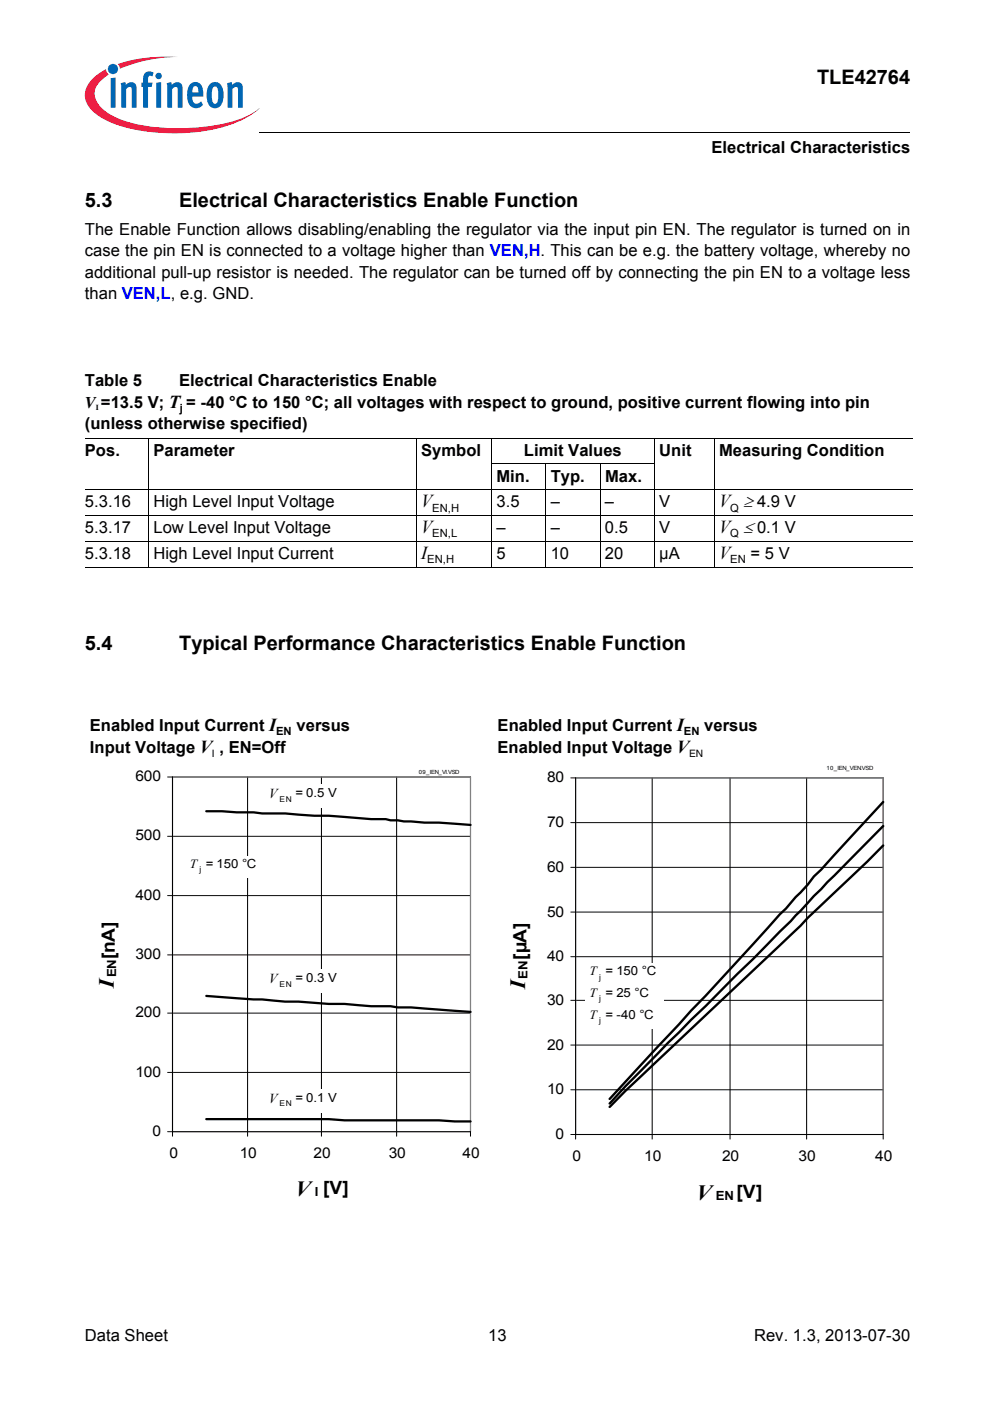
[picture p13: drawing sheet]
<svg xmlns="http://www.w3.org/2000/svg" width="210mm" height="297mm" viewBox="0 0 210 297" stroke-linecap="round" stroke-linejoin="round" font-family="sans-serif">
<defs><g id="words">
<g font-size="4.6">
<text x="24.1" y="209.4" transform="rotate(-90 24.1 209.4)">I</text>
<text x="111.4" y="209.7" transform="rotate(-90 111.4 209.7)">I</text>
<text x="62.6" y="253.7">V</text>
<text x="147.7" y="254.4">V</text>
</g>
<g font-size="4.2">
<text x="173.2" y="17.8">TLE42764</text>
<text x="18" y="43.8">5.3</text>
<text x="38" y="43.8">Electrical Characteristics Enable Function</text>
<text x="18" y="137.9">5.4</text>
<text x="38" y="137.9">Typical Performance Characteristics Enable Function</text>
</g>
<g font-size="3.9">
<text x="89.3" y="107.6">V</text>
<text x="152.5" y="107.6">V ≥ 4.9 V</text>
<text x="89.3" y="113">V</text>
<text x="152.5" y="113">V ≤ 0.1 V</text>
<text x="89.3" y="118.5">I</text>
<text x="152.5" y="118.5">V</text>
<text x="24.4" y="203.4" transform="rotate(-90 24.4 203.4)">[nA]</text>
<text x="111.6" y="203.6" transform="rotate(-90 111.6 203.6)">[µA]</text>
<text x="68.5" y="253.2">[V]</text>
<text x="156.2" y="253.9">[V]</text>
</g>
<g font-size="3.5">
<text x="150.9" y="32.5">Electrical Characteristics</text>
<text x="18" y="49.7">The Enable Function allows disabling/enabling the regulator via the input pin EN. The regulator is turned on in</text>
<text x="18" y="54.3">case the pin EN is connected to a voltage higher than VEN,H. This can be e.g. the battery voltage, whereby no</text>
<text x="18" y="58.9">additional pull-up resistor is needed. The regulator can be turned off by connecting the pin EN to a voltage less</text>
<text x="18" y="63.5">than VEN,L, e.g. GND.</text>
<text x="18" y="81.8">Table 5</text>
<text x="38" y="81.8">Electrical Characteristics Enable</text>
<text x="18" y="86.4">V =13.5 V; T = -40 °C to 150 °C; all voltages with respect to ground, positive current flowing into pin</text>
<text x="18" y="91">(unless otherwise specified)</text>
<text x="18" y="96.6">Pos.</text>
<text x="32.5" y="96.6">Parameter</text>
<text x="89.3" y="96.6">Symbol</text>
<text x="111.1" y="96.6">Limit Values</text>
<text x="139.8" y="96.6">Unit</text>
<text x="152.5" y="96.6">Measuring Condition</text>
<text x="18" y="107.6">5.3.16</text>
<text x="32.5" y="107.6">High Level Input Voltage</text>
<text x="105.3" y="107.6">3.5</text>
<text x="105.3" y="102.1">Min.</text>
<text x="116.8" y="107.6">–</text>
<text x="116.8" y="102.1">Typ.</text>
<text x="128.3" y="107.6">–</text>
<text x="128.3" y="102.1">Max.</text>
<text x="139.8" y="107.6">V</text>
<text x="18" y="113">5.3.17</text>
<text x="32.6" y="113">Low Level Input Voltage</text>
<text x="105.3" y="113">–</text>
<text x="116.8" y="113">–</text>
<text x="128.3" y="113">0.5</text>
<text x="139.8" y="113">V</text>
<text x="18" y="118.5">5.3.18</text>
<text x="32.5" y="118.5">High Level Input Current</text>
<text x="105.3" y="118.5">5</text>
<text x="116.8" y="118.5">10</text>
<text x="128.3" y="118.5">20</text>
<text x="139.8" y="118.5">µA</text>
<text x="159.1" y="118.5">= 5 V</text>
<text x="19" y="155">Enabled Input Current I</text>
<text x="62.9" y="155">versus</text>
<text x="105.5" y="155">Enabled Input Current I</text>
<text x="149.3" y="155">versus</text>
<text x="19" y="159.6">Input Voltage V , EN=Off</text>
<text x="105.5" y="159.6">Enabled Input Voltage V</text>
<text x="18" y="284.4">Data Sheet</text>
<text x="103.5" y="284.4">13</text>
<text x="159.9" y="284.4">Rev. 1.3, 2013-07-30</text>
</g>
<g font-size="3.2">
<text x="116" y="165.9">80</text>
<text x="116" y="175.4">70</text>
<text x="116" y="184.8">60</text>
<text x="116" y="194.3">50</text>
<text x="116" y="203.8">40</text>
<text x="116" y="213.1">30</text>
<text x="116" y="222.5">20</text>
<text x="116" y="232">10</text>
<text x="117.8" y="241.5">0</text>
<text x="121.4" y="246.1">0</text>
<text x="136.6" y="246.1">10</text>
<text x="153.1" y="246.1">20</text>
<text x="169.3" y="246.1">30</text>
<text x="185.6" y="246.1">40</text>
</g>
<g font-size="3.1">
<text x="28.7" y="165.6">600</text>
<text x="28.7" y="178.2">500</text>
<text x="28.7" y="190.8">400</text>
<text x="28.7" y="203.4">300</text>
<text x="28.7" y="215.7">200</text>
<text x="28.7" y="228.3">100</text>
<text x="32.3" y="240.8">0</text>
<text x="35.9" y="245.4">0</text>
<text x="50.8" y="245.4">10</text>
<text x="66.5" y="245.4">20</text>
<text x="82.4" y="245.4">30</text>
<text x="98.1" y="245.4">40</text>
</g>
<g font-size="2.9">
<text x="57" y="169.3">V</text>
<text x="57" y="208.4">V</text>
<text x="57" y="233.8">V</text>
</g>
<g font-size="2.7">
<text x="62.6" y="169">= 0.5 V</text>
<text x="40.3" y="184">T = 150 °C</text>
<text x="24.6" y="207.2" transform="rotate(-90 24.6 207.2)">EN</text>
<text x="62.6" y="208.2">= 0.3 V</text>
<text x="111.9" y="207.5" transform="rotate(-90 111.9 207.5)">EN</text>
<text x="125" y="206.7">T = 150 °C</text>
<text x="125" y="216">T = -40 °C</text>
<text x="125" y="211.3">T = 25 °C</text>
<text x="62.6" y="233.6">= 0.1 V</text>
<text x="66.7" y="253.7">I</text>
<text x="151.8" y="254.4">EN</text>
</g>
<g font-size="2.4">
<text x="38.2" y="87.3">j</text>
<text x="91.6" y="108.5">EN,H</text>
<text x="91.6" y="113.9">EN,L</text>
<text x="154.8" y="108.5">Q</text>
<text x="154.8" y="113.9">Q</text>
<text x="90.6" y="119.4">EN,H</text>
<text x="154.8" y="119.4">EN</text>
<text x="58.5" y="155.9">EN</text>
<text x="145" y="155.9">EN</text>
</g>
<g font-size="2.2">
<text x="44.9" y="160.4">I</text>
<text x="146.1" y="160.4">EN</text>
</g>
<g font-size="1.7">
<text x="59.3" y="170">EN</text>
<text x="42.3" y="185">j</text>
<text x="59.3" y="209.2">EN</text>
<text x="127.1" y="207.7">j</text>
<text x="127.1" y="212.3">j</text>
<text x="127.1" y="216.9">j</text>
<text x="59.3" y="234.5">EN</text>
</g>
<text font-size="1.6" x="20.3" y="87">I</text>
<g font-size="1.2">
<text x="88.8" y="164.2">09_IEN_VI.VSD</text>
<text x="175.3" y="163.2">10_IEN_VEN.VSD</text>
</g>
</g></defs>
<circle cx="24" cy="14.6" r="1.09" fill="#0166b3"/>
<g fill="#ed1a40">
<path d="M25 13.6l.8-.3a32.5 32.5 0 0 1 12-1.2 31.8 31.8 0 0 0-11.7 2.2l-.7 .3z"/>
<path d="M19.4 16.9a11.2 11.2 0 0 1 3.1-2.2l.1 .6 .5 .5a5 5 0 0 0-3 4.3 6 6 0 0 0 3.4 4.2 31.6 31.6 0 0 0 15.9 2.9 31.7 31.7 0 0 0 14-3.1l1.6-1.2a17.5 17.5 0 0 1-8.9 4.4 41.1 41.1 0 0 1-22.7-1.4 9.4 9.4 0 0 1-5.1-4.1 4.3 4.3 0 0 1 1.1-4.9z"/>
</g>
<g fill="#0166b3">
<path d="M23.5 16.6l1-.2v6.4h-1z"/>
<path d="M25.6 17.6l.9-.2 .2 .6a1.22 1.22 0 0 1 1.4-.6 1.22 1.22 0 0 1 .9 1.4v4h-1.1v-4.1a.42 .42 0 0 0-.6-.2l-.6 .4v3.9h-1z"/>
<path d="M30.8 15.4l.8-.3 .8 .2 .2 .1-.3 .8-.2-.1a.47 .47 0 0 0-.7 .3v1.1h.9l-.1 .9h-.8v4.4h-1.1v-4.4h-.3v-.9h.3v-.7a1.77 1.77 0 0 1 .5-1.4z"/>
<path d="M35.3 17.6l1-.2 .1 .6a1.22 1.22 0 0 1 1.5-.6 1.22 1.22 0 0 1 .8 1.4v4h-1l-.1-4.1a.42 .42 0 0 0-.6-.2l-.5 .4v3.9h-1z"/>
<path d="M48.1 17.6l1-.2 .1 .6a1.22 1.22 0 0 1 1.5-.6 1.22 1.22 0 0 1 .8 1.4v4h-1l-.1-4.1a.41 .41 0 0 0-.6-.2l-.5 .4v3.9h-1z"/>
<path d="M33 16.1a.68 .68 0 0 1 1.3 0 .68 .68 0 0 1-1.3 0zM33.1 17.6l1.1-.2v5.4h-1.1z"/>
<path d="M40.4 17.8a1.59 1.59 0 0 1 1.8-.2 1.59 1.59 0 0 1 .8 1.5l.1 1.4h-2.3a1.09 1.09 0 0 0 .2 1.1 1.09 1.09 0 0 0 1.2 .3l.4-.4 .4 .7a1.88 1.88 0 0 1-2.1 .6 1.88 1.88 0 0 1-1.2-1.9v-1.7l.3-.8zM41 18.5l-.2 1.1h1.3l-.1-.7a.58 .58 0 0 0-.3-.6 .58 .58 0 0 0-.7 .2z"/>
<path d="M44.6 17.7a1.76 1.76 0 0 1 2 0 1.76 1.76 0 0 1 .8 1.7v1.3a1.96 1.96 0 0 1-2.4 2.2 2.94 2.94 0 0 1-1.2-3.3 2.79 2.79 0 0 1 .8-1.9zM45.2 18.5a4.3 4.3 0 0 0 .1 3.4l.3 .1a1.54 1.54 0 0 0 .7-1.9v-.4a1.19 1.19 0 0 0-.7-1.4z"/>
</g>
<path d="M55 28v.1z" fill="#000"/>
<path d="M55 28h137.9" fill="none" stroke="#000" stroke-width=".21"/>
<path d="M18 29h46v5h-46z" fill="#fff"/>
<g fill="none" stroke="#000" stroke-width=".21">
<path d="M18 92.9h175.5M31.5 92.8v27.5M88.2 92.8v27.5M104.1 98.4h34.7M104.2 92.8v27.5M115.7 98.3v22M127.2 98.3v22M138.7 92.8v27.5M151.4 92.8v27.5M18 103.8h175.5M18 109.3h175.5M18 114.8h175.5"/>
<path d="M18 120.2h175.5M35.5 177.3h64.3M35.5 164.7h64.3v76.2M36.6 164.7v76.2M52.5 164.7v76.2M68.2 164.7v76.2M84.1 164.7v76.2M35.5 189.9h64.3M35.5 214.8h64.3M35.5 202.5h64.3M35.5 227.4h64.3M35.5 239.9h64.3"/>
</g>
<path d="M36.6 164.7h63.2v75.2h-63.2z" fill="none" stroke="#808080" stroke-width=".25"/>
<path d="M43.8 172l10 .2 1.8 .3a70.4 70.4 0 0 1 11 .5h3.1l3.3 .2a53.3 53.3 0 0 0 8.8 .5l1 .2h1.5l1.3 .3 7.5 .2 6.7 .5M43.8 211.2l10 .7h1.8l4.9 .5h2.8l6.4 .5h3.3a56.9 56.9 0 0 0 9.8 .4l1.5 .3h2.9l12.6 .9M43.8 237.3h25.9l3.3 .2h20.1l3.3 .3h3.4" fill="none" stroke="#000" stroke-width=".5"/>
<g fill="#fff">
<path d="M39.3 181.5h16.7v4.6h-16.7z"/>
<path d="M56 166.3h19.7v5.1h-19.7z"/>
<path d="M56 205.5h19.7v5.1h-19.7z"/>
<path d="M56 230.9h19.7v5h-19.7z"/>
</g>
<g fill="none" stroke="#000" stroke-width=".21">
<path d="M121 174.4h66.3M121 164.9h66.3v76.6M122 164.9v76.6M138.3 164.9v76.6M154.8 164.9v76.6M171 164.9v76.6M121 193.4h66.3M121 183.9h66.3M121 212.1h66.3M121 202.8h66.3M121 231.1h66.3M121 221.6h66.3"/>
<path d="M121 240.5h66.3"/>
</g>
<path d="M122 164.9h65.3v75.6h-65.3z" fill="none" stroke="#808080" stroke-width=".25"/>
<path d="M187.3 179.3l-3.4 3.4-12.6 11.9-1.6 1.7-37.1 35-3.3 3.4M187.3 175.1l-11.9 11.9-7.7 8.3-26.1 25.8-9 9.2-3.3 3.7M187.3 170l-13.2 14.4-1.5 1.4-1.3 1.7-21.7 23.6-3.1 3.2-17.2 18.7" fill="none" stroke="#000" stroke-width=".5"/>
<g fill="#fff">
<path d="M124 204.2h16.7v4.6h-16.7z"/>
<path d="M124 213.4h16.7v4.6h-16.7z"/>
<path d="M124 208.8h16.7v4.6h-16.7z"/>
</g>
<use href="#words"/>
</svg>
